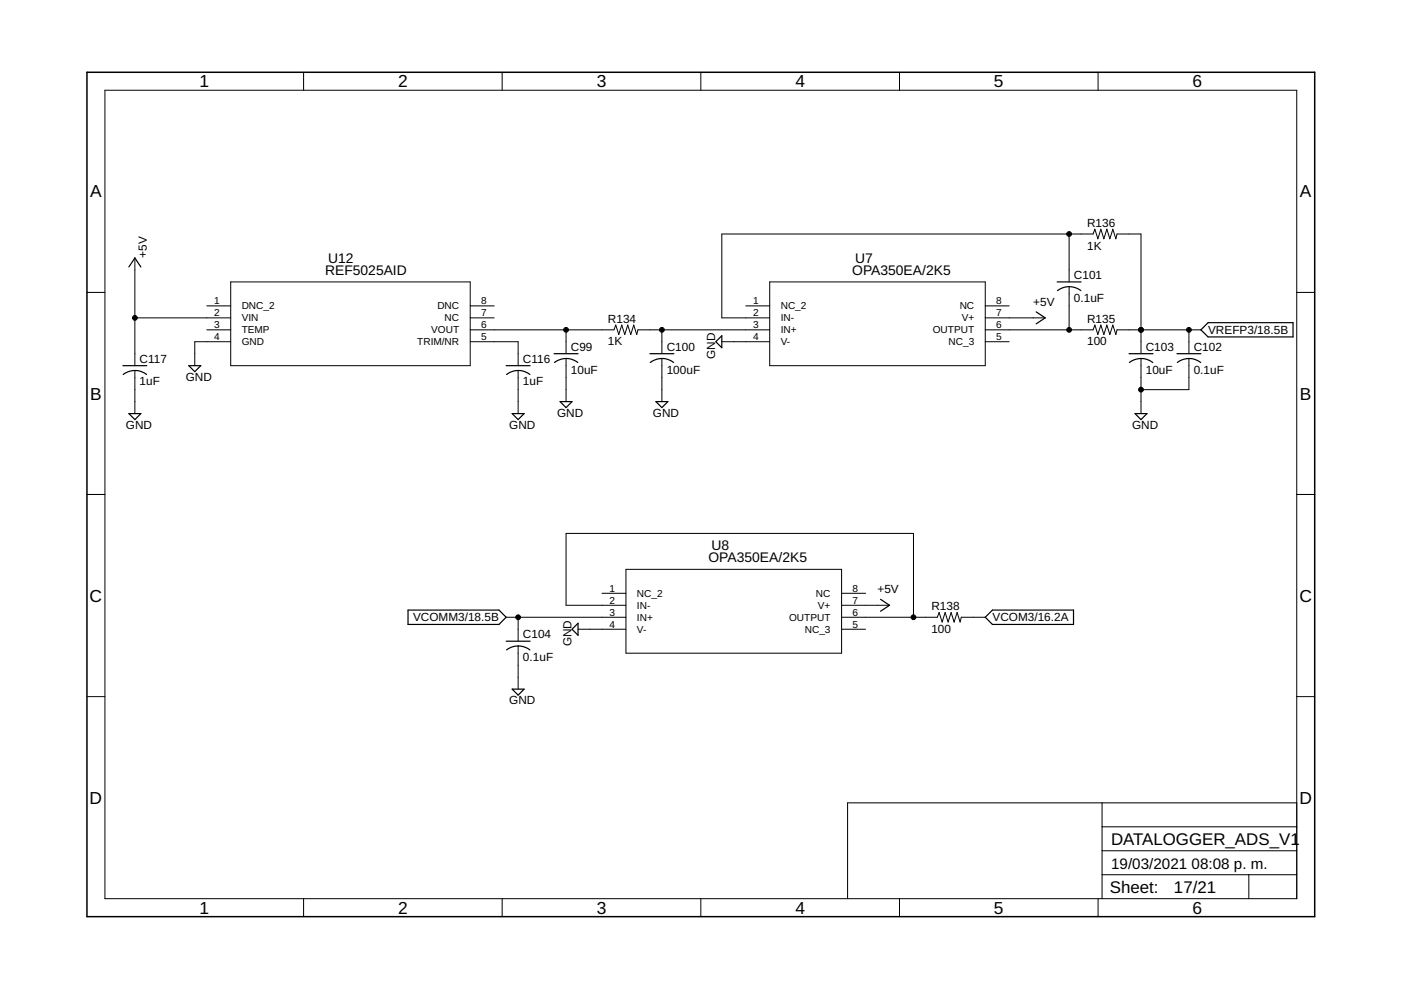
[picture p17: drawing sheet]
<svg xmlns="http://www.w3.org/2000/svg" width="297mm" height="210mm" viewBox="0 0 297 210" stroke-linecap="round" stroke-linejoin="round" font-family="sans-serif">
<defs><g id="words">
<g font-size="3.7">
<text x="42.3" y="18.5">1</text>
<text x="84.4" y="18.5">2</text>
<text x="126.5" y="18.5">3</text>
<text x="168.6" y="18.5">4</text>
<text x="210.7" y="18.5">5</text>
<text x="252.9" y="18.5">6</text>
<text x="19.1" y="41.9">A</text>
<text x="275.6" y="41.9">A</text>
<text x="19.1" y="84.7">B</text>
<text x="275.6" y="84.7">B</text>
<text x="19" y="127.6">C</text>
<text x="275.5" y="127.6">C</text>
<text x="19" y="170.4">D</text>
<text x="275.5" y="170.4">D</text>
<text x="42.3" y="193.7">1</text>
<text x="84.4" y="193.7">2</text>
<text x="126.5" y="193.7">3</text>
<text x="168.6" y="193.7">4</text>
<text x="210.7" y="193.7">5</text>
<text x="252.9" y="193.7">6</text>
</g>
<g font-size="3.6">
<text x="235.6" y="179.1">DATALOGGER_ADS_V1</text>
<text x="235.3" y="189.4">Sheet:</text>
<text x="248.9" y="189.3">17/21</text>
</g>
<g font-size="3.2">
<text x="235.6" y="184.2">19/03/2021</text>
<text x="252.6" y="184.2">08:08 p. m.</text>
</g>
<g font-size="2.9">
<text x="68.9" y="58.3">REF5025AID</text>
<text x="69.6" y="55.7">U12</text>
<text x="180.7" y="58.3">OPA350EA/2K5</text>
<text x="181.3" y="55.7">U7</text>
<text x="150.2" y="119.2">OPA350EA/2K5</text>
<text x="150.8" y="116.7">U8</text>
</g>
<g font-size="2.5">
<text x="230.5" y="52.9">1K</text>
<text x="230.5" y="48.1">R136</text>
<text x="31.1" y="54.7" transform="rotate(-90 31.1 54.7)">+5V</text>
<text x="227.7" y="59.1">C101</text>
<text x="219.1" y="64.8">+5V</text>
<text x="227.7" y="64">0.1uF</text>
<text x="128.9" y="68.4">R134</text>
<text x="230.5" y="68.4">R135</text>
<text x="256.1" y="70.8">VREFP3/18.5B</text>
<text x="29.6" y="76.9">C117</text>
<text x="110.9" y="76.9">C116</text>
<text x="121" y="74.4">C99</text>
<text x="128.9" y="73.2">1K</text>
<text x="141.4" y="74.4">C100</text>
<text x="151.6" y="76.1" transform="rotate(-90 151.6 76.1)">GND</text>
<text x="230.5" y="73.2">100</text>
<text x="242.9" y="74.4">C103</text>
<text x="253.1" y="74.4">C102</text>
<text x="29.6" y="81.7">1uF</text>
<text x="39.4" y="80.7">GND</text>
<text x="110.9" y="81.7">1uF</text>
<text x="121" y="79.2">10uF</text>
<text x="141.4" y="79.2">100uF</text>
<text x="242.9" y="79.2">10uF</text>
<text x="253.1" y="79.2">0.1uF</text>
<text x="118.1" y="88.3">GND</text>
<text x="138.4" y="88.3">GND</text>
<text x="26.7" y="90.9">GND</text>
<text x="108" y="90.9">GND</text>
<text x="240" y="90.9">GND</text>
<text x="186" y="125.8">+5V</text>
<text x="87.6" y="131.8">VCOMM3/18.5B</text>
<text x="197.5" y="129.4">R138</text>
<text x="210.4" y="131.8">VCOM3/16.2A</text>
<text x="110.9" y="135.3">C104</text>
<text x="121.2" y="137" transform="rotate(-90 121.2 137)">GND</text>
<text x="197.5" y="134.2">100</text>
<text x="110.9" y="140.1">0.1uF</text>
<text x="108" y="149.3">GND</text>
</g>
<g font-size="2.1">
<text x="45.4" y="64.5">1</text>
<text x="51.2" y="65.6">DNC_2</text>
<text x="92.7" y="65.6">DNC</text>
<text x="102" y="64.5">8</text>
<text x="159.7" y="64.5">1</text>
<text x="165.5" y="65.6">NC_2</text>
<text x="203.5" y="65.6">NC</text>
<text x="211.2" y="64.5">8</text>
<text x="45.4" y="67">2</text>
<text x="45.4" y="69.6">3</text>
<text x="51.2" y="68.1">VIN</text>
<text x="51.2" y="70.7">TEMP</text>
<text x="91.4" y="70.7">VOUT</text>
<text x="94.3" y="68.1">NC</text>
<text x="102" y="69.6">6</text>
<text x="102" y="67">7</text>
<text x="159.7" y="67">2</text>
<text x="159.7" y="69.6">3</text>
<text x="165.5" y="68.1">IN-</text>
<text x="165.5" y="70.7">IN+</text>
<text x="197.8" y="70.7">OUTPUT</text>
<text x="203.9" y="68.1">V+</text>
<text x="211.2" y="69.6">6</text>
<text x="211.2" y="67">7</text>
<text x="45.4" y="72.1">4</text>
<text x="51.2" y="73.2">GND</text>
<text x="88.5" y="73.2">TRIM/NR</text>
<text x="102" y="72.1">5</text>
<text x="159.7" y="72.1">4</text>
<text x="165.5" y="73.2">V-</text>
<text x="201.1" y="73.2">NC_3</text>
<text x="211.2" y="72.1">5</text>
<text x="129.2" y="125.4">1</text>
<text x="180.8" y="125.4">8</text>
<text x="129.2" y="128">2</text>
<text x="129.2" y="130.5">3</text>
<text x="135.1" y="126.6">NC_2</text>
<text x="135.1" y="129.1">IN-</text>
<text x="135.1" y="131.6">IN+</text>
<text x="167.3" y="131.6">OUTPUT</text>
<text x="173" y="126.6">NC</text>
<text x="173.4" y="129.1">V+</text>
<text x="180.8" y="130.5">6</text>
<text x="180.8" y="128">7</text>
<text x="129.2" y="133.1">4</text>
<text x="135.1" y="134.2">V-</text>
<text x="170.6" y="134.2">NC_3</text>
<text x="180.8" y="133.1">5</text>
</g>
</g></defs>
<g fill="none" stroke="#000" stroke-width=".25">
<path d="M27.3 56.6l1.3-1.9 1.3 1.9M224.1 59.8h5.1M26.1 77.5h5M26.1 79.4a4 4 0 0 1 5 0M40 77.5h2.6l-1.3 1.3zM107.3 77.5h5.1M107.4 79.4a4 4 0 0 1 5 0M117.5 75h5.1M117.6 76.9a4 4 0 0 1 4.9 0M137.8 75h5.1M137.9 76.9a4.1 4.1 0 0 1 4.9 0M153 71.2v2.5l-1.2-1.2z"/>
<path d="M219.7 66.1l1.9 1.3-1.9 1.3M226.7 60.8l1.5 .3 1 .5M226.7 60.8l-1.6 .3-.9 .5M239.4 75h5.1M239.5 76.9a4 4 0 0 1 4.9 0M249.5 75h5.1M249.6 76.9a4 4 0 0 1 5 0M254.6 69.9l1.5-1.5h18.1v3h-18.1zM27.3 87.7h2.6l-1.3 1.3zM108.6 87.7h2.5l-1.2 1.3zM118.7 85.2h2.6l-1.3 1.2zM139.1 85.2h2.5l-1.3 1.2z"/>
<path d="M240.6 87.7h2.6l-1.3 1.3zM86.5 129.3h19.3l1.5 1.6-1.5 1.5h-19.3zM107.3 136h5.1M107.4 137.8a4 4 0 0 1 5 0M122.6 132.1v2.6l-1.3-1.3zM186.7 127.1l1.9 1.2-1.9 1.3M208.9 130.9l1.5-1.6h17.2v3.1h-17.2zM108.6 146.1h2.5l-1.2 1.3z"/>
</g>
<g fill="none" stroke="#000" stroke-width=".21">
<path d="M22.2 19.1h252.7v171.4h-252.7zM64.4 15.3v3.8M106.5 15.3v3.8M148.6 15.3v3.8M190.7 15.3v3.8M232.8 15.3v3.8M28.6 54.7v22.8M48.9 59.8h50.8v17.7h-50.8zM163.2 59.8h45.7v17.7h-45.7zM226.7 49.6v10.2M18.4 62h3.8M28.6 67.4h20.3"/>
<path d="M28.6 78.5v9.2M43.8 64.9h5.1M43.8 69.9h5.1M48.9 72.5h-7.6v5M99.7 64.9h5.1M99.7 67.4h5.1M99.7 69.9h30.5l.4-1 .6 2 .6-2 .7 2 .6-2 .6 2 .7-2 .6 2 .3-1h27.9M99.7 72.5h10.2v5M109.9 78.5v9.2M120 69.9v5.1M120 76v9.2M140.3 69.9v5.1"/>
<path d="M140.3 76v9.2M153 72.5h10.2M158.1 64.9h5.1M163.2 67.4h-10.2v-17.8h78.8l.3-1 .7 2 .6-2 .6 2 .7-2 .6 2 .6-2 .7 2 .2-1h5.1v25.4M208.9 64.9h5.1M208.9 67.4h12.7M208.9 69.9h22.9l.3-1 .7 2 .6-2 .6 2 .7-2 .6 2 .6-2 .7 2 .2-1h17.8M208.9 72.5h5.1M226.7 60.8v9.1M241.9 76v11.7M252.1 69.9v5.1M252.1 76v6.6h-10.2"/>
<path d="M274.9 62h3.8M18.4 104.8h3.8M274.9 104.8h3.8M107.3 130.9h25.4M109.9 130.9v5.1M109.9 137v9.1M122.6 133.4h10.1M127.6 125.8h5.1M132.7 128.3h-12.7v-15.2h73.7v17.8M132.7 120.7h45.7v17.8h-45.7zM178.4 125.8h5.1M178.4 128.3h10.2"/>
<path d="M178.4 130.9h20.3l.4-1 .6 2 .7-2 .6 2 .7-2 .6 2 .6-2 .7 2 .2-1h5.1M178.4 133.4h5.1M18.4 147.7h3.8M274.9 147.7h3.8M233.7 170.2v20.3M233.7 175.3h41.2M274.9 170.2h-95.2v20.3M64.4 190.5v3.9M106.5 190.5v3.9M148.6 190.5v3.9M190.7 190.5v3.9M232.8 190.5v3.9"/>
<path d="M233.7 185.5h41.2M233.7 180.4h41.2M264.8 185.5v5"/>
</g>
<path d="M18.4 15.3h260.3v179.1h-260.3z" fill="none" stroke="#000" stroke-width=".32"/>
<g fill="#000" stroke="#000" stroke-width=".21">
<circle cx="226.7" cy="49.6" r=".51"/>
<circle cx="28.6" cy="67.4" r=".51"/>
<circle cx="120" cy="69.9" r=".51"/>
<circle cx="140.3" cy="69.9" r=".51"/>
<circle cx="226.7" cy="69.9" r=".51"/>
<circle cx="241.9" cy="69.9" r=".51"/>
<circle cx="252.1" cy="69.9" r=".51"/>
<circle cx="241.9" cy="82.6" r=".51"/>
<circle cx="109.9" cy="130.9" r=".51"/>
<circle cx="193.7" cy="130.9" r=".51"/>
</g>
<use href="#words"/>
</svg>
